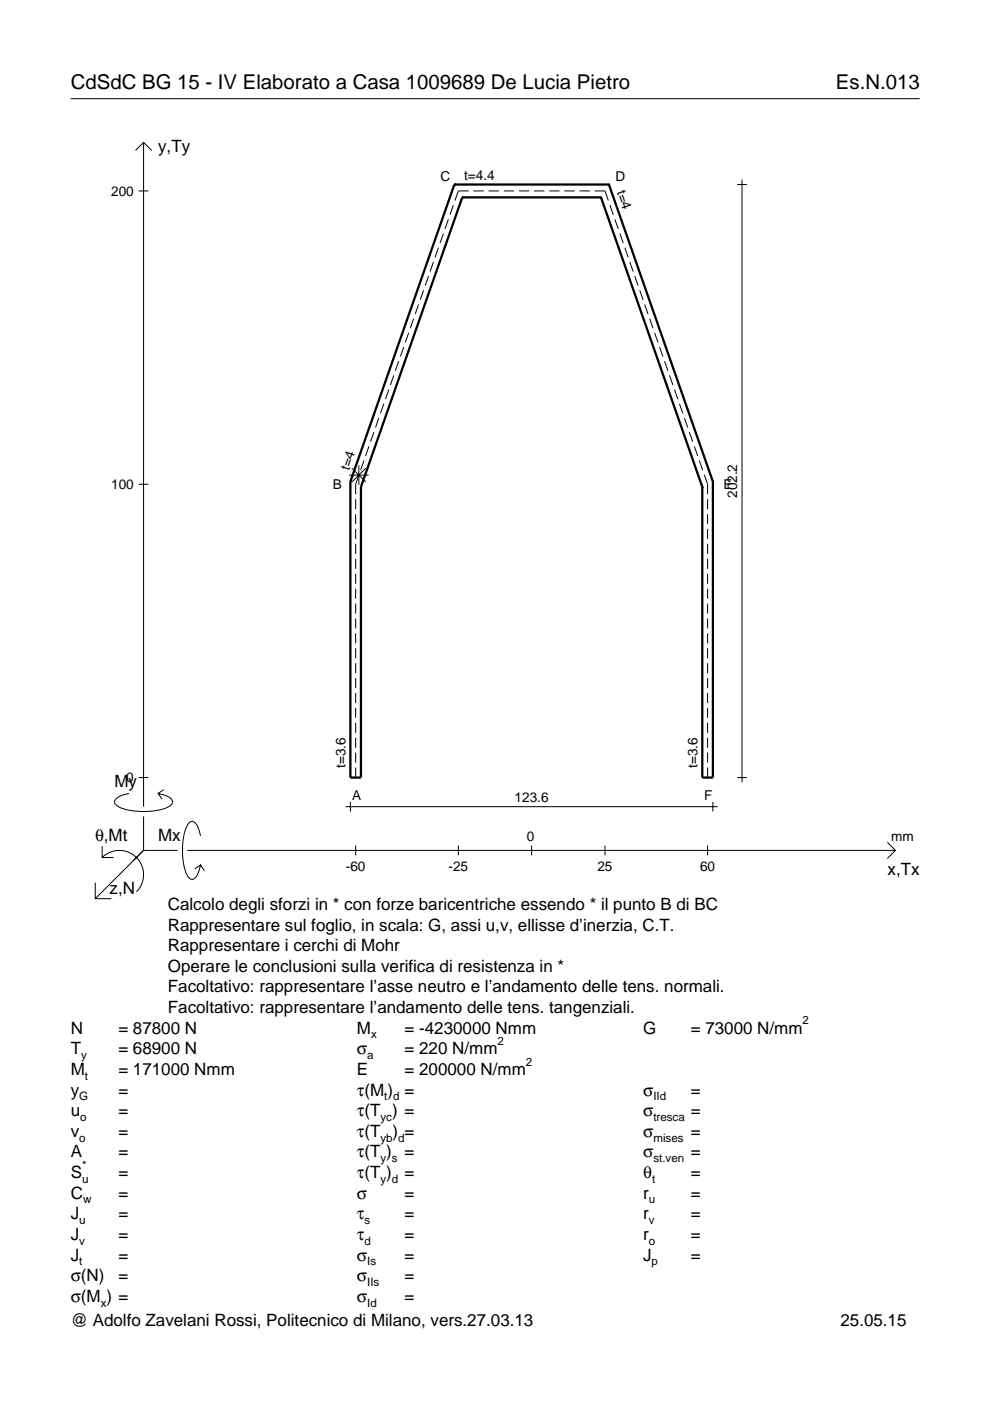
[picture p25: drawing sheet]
<svg xmlns="http://www.w3.org/2000/svg" width="210mm" height="297mm" viewBox="0 0 210 297" stroke-linecap="round" stroke-linejoin="round" font-family="sans-serif">
<defs><g id="words">
<g font-size="4.3">
<text x="15" y="18.9">CdSdC BG 15 - IV Elaborato a Casa 1009689 De Lucia Pietro</text>
<text x="177.2" y="18.9">Es.N.013</text>
</g>
<g font-size="3.6">
<text x="33.5" y="32.3">y,Ty</text>
<text x="24.3" y="166.9">My</text>
<text x="20.1" y="178.2">θ,Mt</text>
<text x="33.5" y="178.2">Mx</text>
<text x="188.2" y="185.5">x,Tx</text>
<text x="23.2" y="189.6">z,N</text>
<text x="35.6" y="192.9">Calcolo degli sforzi in * con forze baricentriche essendo * il punto B di BC</text>
<text x="35.6" y="197.3">Rappresentare sul foglio, in scala: G, assi u,v, ellisse d’inerzia, C.T.</text>
<text x="35.6" y="201.7">Rappresentare i cerchi di Mohr</text>
<text x="35.6" y="206">Operare le conclusioni sulla verifica di resistenza in *</text>
<text x="35.6" y="210.4">Facoltativo: rappresentare l’asse neutro e l’andamento delle tens. normali.</text>
<text x="35.6" y="214.8">Facoltativo: rappresentare l’andamento delle tens. tangenziali.</text>
<text x="15" y="219.2">N</text>
<text x="25.1" y="219.2">= 87800 N</text>
<text x="75.7" y="219.2">M</text>
<text x="85.8" y="219.2">= -4230000 Nmm</text>
<text x="136.4" y="219.2">G</text>
<text x="146.5" y="219.2">= 73000 N/mm</text>
<text x="15" y="227.9">M</text>
<text x="15" y="223.5">T</text>
<text x="25.1" y="223.5">= 68900 N</text>
<text x="25.1" y="227.9">= 171000 Nmm</text>
<text x="75.7" y="223.5">σ</text>
<text x="75.7" y="227.9">E</text>
<text x="85.8" y="223.5">= 220 N/mm</text>
<text x="85.8" y="227.9">= 200000 N/mm</text>
<text x="15" y="232.3">y</text>
<text x="25.1" y="232.3">=</text>
<text x="75.7" y="232.3">τ(M ) =</text>
<text x="136.4" y="232.3">σ</text>
<text x="146.5" y="232.3">=</text>
<text x="15" y="236.7">u</text>
<text x="25.1" y="236.7">=</text>
<text x="75.7" y="236.7">τ(T ) =</text>
<text x="136.4" y="236.7">σ</text>
<text x="146.5" y="236.7">=</text>
<text x="15" y="241">v</text>
<text x="15" y="245.4">A</text>
<text x="25.1" y="241">=</text>
<text x="25.1" y="245.4">=</text>
<text x="75.7" y="245.4">τ(T )</text>
<text x="75.7" y="241">τ(T</text>
<text x="83.3" y="241">) =</text>
<text x="85.8" y="245.4">=</text>
<text x="136.4" y="241">σ</text>
<text x="136.4" y="245.4">σ</text>
<text x="146.5" y="241">=</text>
<text x="146.5" y="245.4">=</text>
<text x="15" y="249.8">S</text>
<text x="25.1" y="249.8">=</text>
<text x="75.7" y="249.8">τ(T )</text>
<text x="85.8" y="249.8">=</text>
<text x="136.4" y="249.8">θ</text>
<text x="146.5" y="249.8">=</text>
<text x="15" y="254.2">C</text>
<text x="25.1" y="254.2">=</text>
<text x="75.7" y="254.2">σ</text>
<text x="85.8" y="254.2">=</text>
<text x="136.4" y="254.2">r</text>
<text x="146.5" y="254.2">=</text>
<text x="15" y="258.5">J</text>
<text x="15" y="262.9">J</text>
<text x="25.1" y="258.5">=</text>
<text x="25.1" y="262.9">=</text>
<text x="75.7" y="258.5">τ</text>
<text x="75.7" y="262.9">τ</text>
<text x="85.8" y="258.5">=</text>
<text x="85.8" y="262.9">=</text>
<text x="136.4" y="258.5">r</text>
<text x="136.4" y="262.9">r</text>
<text x="146.5" y="258.5">=</text>
<text x="146.5" y="262.9">=</text>
<text x="15" y="267.3">J</text>
<text x="25.1" y="267.3">=</text>
<text x="75.7" y="267.3">σ</text>
<text x="85.8" y="267.3">=</text>
<text x="136.4" y="267.3">J</text>
<text x="146.5" y="267.3">=</text>
<text x="15" y="271.7">σ(N)</text>
<text x="25.1" y="271.7">=</text>
<text x="75.7" y="271.7">σ</text>
<text x="85.8" y="271.7">=</text>
<text x="15" y="281.2">@ Adolfo Zavelani Rossi, Politecnico di Milano, vers.27.03.13</text>
<text x="15" y="276">σ(M ) =</text>
<text x="75.7" y="276">σ</text>
<text x="85.8" y="276">=</text>
<text x="178.2" y="281.2">25.05.15</text>
</g>
<g font-size="2.9">
<text x="23.6" y="41.5">200</text>
<text x="93.4" y="38.4">C</text>
<text x="98.4" y="38.1">t=4.4</text>
<text x="130.5" y="38.4">D</text>
<text x="130.8" y="40.7" transform="rotate(71 130.8 40.7)">t=4</text>
<text x="74" y="99.8" transform="rotate(-71 74 99.8)">t=4</text>
<text x="23.6" y="103.7">100</text>
<text x="70.6" y="103.6">B</text>
<text x="153.4" y="103.6">E</text>
<text x="156.3" y="105.6" transform="rotate(-90 156.3 105.6)">202.2</text>
<text x="26.8" y="165.9">0</text>
<text x="73.3" y="162.8" transform="rotate(-90 73.3 162.8)">t=3.6</text>
<text x="147.9" y="162.8" transform="rotate(-90 147.9 162.8)">t=3.6</text>
<text x="74.7" y="169.7">A</text>
<text x="109.1" y="170">123.6</text>
<text x="149.3" y="169.7">F</text>
<text x="111.7" y="178.2">0</text>
<text x="189" y="178.2">mm</text>
<text x="73.3" y="184.7">-60</text>
<text x="95.1" y="184.7">-25</text>
<text x="126.7" y="184.7">25</text>
<text x="148.4" y="184.7">60</text>
</g>
<g font-size="2.4">
<text x="78.7" y="220.2">x</text>
<text x="105.5" y="221.5">2</text>
<text x="170.2" y="217.2">2</text>
<text x="17.2" y="224.5">y</text>
<text x="77.9" y="224.5">a</text>
<text x="111.5" y="225.9">2</text>
<text x="16.8" y="233.3">G</text>
<text x="18" y="228.9">t</text>
<text x="81.5" y="233.3">t d</text>
<text x="138.5" y="233.3">IId</text>
<text x="17" y="237.7">o</text>
<text x="80.7" y="237.7">yc</text>
<text x="138.5" y="237.7">tresca</text>
<text x="16.8" y="242">o</text>
<text x="80.7" y="242">yb d</text>
<text x="138.5" y="242">mises</text>
<text x="17.4" y="250.8">u</text>
<text x="17.4" y="247.8">*</text>
<text x="80.7" y="246.4">y s</text>
<text x="80.7" y="250.8">y d</text>
<text x="138.2" y="250.8">t</text>
<text x="138.5" y="246.4">st.ven</text>
<text x="17.6" y="255.2">w</text>
<text x="137.6" y="255.2">u</text>
<text x="16.8" y="259.5">u</text>
<text x="16.8" y="263.9">v</text>
<text x="77.3" y="259.5">s</text>
<text x="77.3" y="263.9">d</text>
<text x="137.6" y="259.5">v</text>
<text x="137.6" y="263.9">o</text>
<text x="16.8" y="268.3">t</text>
<text x="77.9" y="268.3">Is</text>
<text x="138.2" y="268.3">p</text>
<text x="77.9" y="272.7">IIs</text>
<text x="21.4" y="277">x</text>
<text x="77.9" y="277">Id</text>
</g>
</g></defs>
<g fill="none" stroke="#000" stroke-width=".21">
<path d="M15 20.9h180M28.7 31.9l1.7-1.7 1.8 1.7M30.4 30.2v140.8M156.3 39.1h2.1M157.3 38.1v127.8M29.4 40.5h2.1M90.9 58.5l-.8 2.1M91.9 55.5l-.7 2.1M93 52.5l-.8 2.1M94 49.5l-.7 2M95.1 46.5l-.7 2M96.1 43.5l-.7 2"/>
<path d="M99.4 40.5h-2.2l-.7 2M100.4 40.5h2.2M103.6 40.5h2.2M106.8 40.5h2.2M110 40.5h2.2M113.2 40.5h2.2M116.4 40.5h2.2M119.7 40.5h2.1M122.9 40.5h2.2M126.1 40.5h2.2l.7 2M129.3 43.5l.7 2M130.4 46.5l.7 2"/>
<path d="M131.4 49.5l.7 2M132.5 52.5l.7 2.1M133.5 55.5l.7 2.1M134.6 58.5l.7 2.1M83.5 79.6l-.7 2M84.5 76.6l-.7 2M85.6 73.6l-.7 2M86.6 70.6l-.7 2M87.7 67.6l-.7 2M88.7 64.5l-.7 2.1M89.8 61.5l-.7 2.1M135.6 61.5l.7 2.1"/>
<path d="M136.7 64.5l.7 2.1M137.7 67.6l.7 2M138.8 70.6l.7 2M139.8 73.6l.8 2M140.9 76.6l.7 2M141.9 79.6l.8 2M74.6 99.3l2.9 2.9M76.1 98.7v4.1M77.2 97.6l-.7 2.1M77.5 99.3l-2.9 2.9M78.2 94.6l-.7 2.1M79.3 91.6l-.7 2.1"/>
<path d="M80.3 88.6l-.7 2M81.4 85.6l-.7 2M82.4 82.6l-.7 2M143 82.6l.7 2M144.1 85.6l.7 2M145.1 88.6l.7 2M146.2 91.6l.7 2.1M147.2 94.6l.7 2.1M148.3 97.6l.7 2.1M29.4 102.7h2.1M74 100.7h4.1M75.4 105.8v2.2"/>
<path d="M75.4 109v2.1M75.4 112.2v2.1M75.4 115.3v2.1M75.4 118.5v2.1M76.1 100.6l-.7 2.1v2.1M149.3 100.6l.7 2.1v2.1M150 105.8v2.2M150 109v2.1M150 112.2v2.1M150 115.3v2.1M150 118.5v2.1M75.4 121.6v2.2"/>
<path d="M75.4 124.8v2.1M75.4 128v2.1M75.4 131.1v2.2M75.4 134.3v2.1M75.4 137.4v2.2M150 121.6v2.2M150 124.8v2.1M150 128v2.1M150 131.1v2.2M150 134.3v2.1M150 137.4v2.2M75.4 140.6v2.1"/>
<path d="M75.4 143.8v2.1M75.4 146.9v2.2M75.4 150.1v2.1M75.4 153.2v2.2M75.4 156.4v2.1M75.4 159.6v2.1M150 140.6v2.1M150 143.8v2.1M150 146.9v2.2M150 150.1v2.1M150 153.2v2.2M150 156.4v2.1"/>
<path d="M150 159.6v2.1M21.7 179.4v2.4h2.4M27.3 168.2a3.6 3.6 0 0 0-3 1.7l.1 .5a5.6 5.6 0 0 0 3.8 1.5 13.4 13.4 0 0 0 7.8-1l.5-.5 .1-.5a3.6 3.6 0 0 0-3.1-1.7l.8 1.2M29.4 164.9h2.1M30.4 173.1v7.2M34.7 167.4l-1.2 .8M42.5 177.2a3.6 3.6 0 0 0-1.7-3.1l-.5 .2a5.7 5.7 0 0 0-1.5 3.7 13.3 13.3 0 0 0 1 7.9l.5 .5 .5 .1a3.6 3.6 0 0 0 1.7-3.1l-1.2 .8M73.3 171h78.9M74.3 170v2.1M75.4 162.7v2.2M75.4 179.3v2M97.2 179.3v2"/>
<path d="M112.7 179.3v2M128.3 179.3v2M150 162.7v2.2M150 179.3v2M151.1 170v2.1M156.3 164.9h2.1M188.1 178.6l1.7 1.7-1.7 1.7M20.2 187.2v3.3h3.4M21.7 181.8a5.1 5.1 0 0 1 7.2 0 5.1 5.1 0 0 1 0 7.3M30.4 180.3l-10.2 10.2M30.4 180.3h7.2M39.7 180.3h150.1"/>
<path d="M42.5 183.4l.8 1.2"/>
</g>
<g fill="none" stroke="#000" stroke-width=".48">
<path d="M96.3 39.1h.1M96.3 39.1l-22 63M96.3 39.1h32.8M129.1 39.1h.1M129.1 39.1l22 63M98 41.9h.1M98 41.9l-21.5 61.3M98 41.9h29.4M127.4 41.9h.1M127.4 41.9l21.5 61.3M74.3 102.1h.1M74.3 102.1v62.8h2.2v-61.7"/>
<path d="M76.5 103.2h.1M148.9 103.2h.1M151.1 102.1h.1M151.1 102.1v62.8h-2.2v-61.7"/>
</g>
<use href="#words"/>
</svg>
